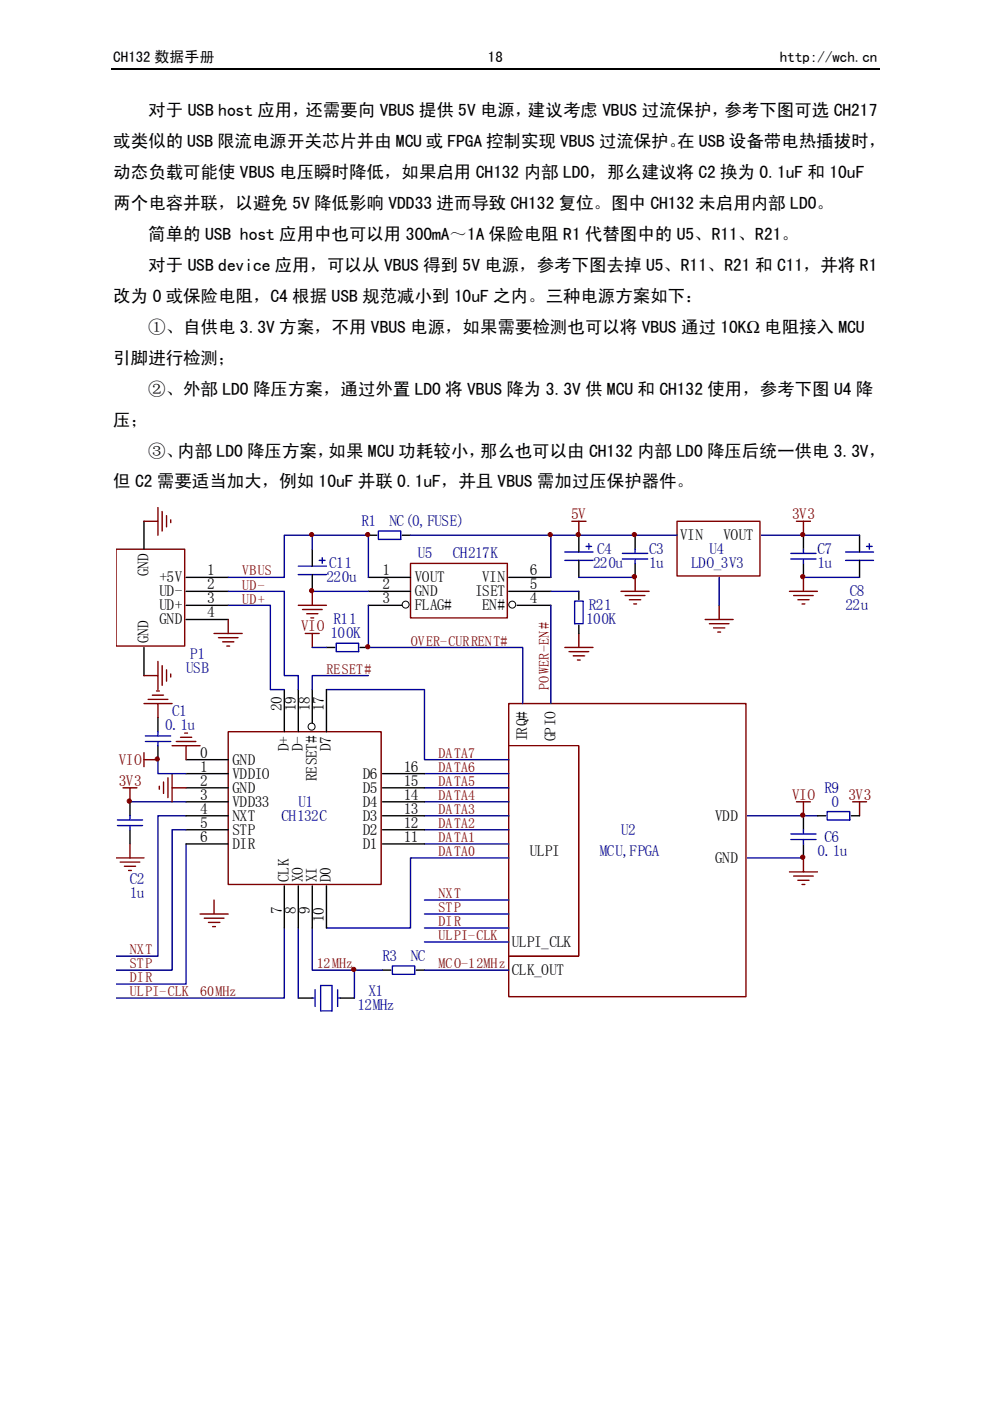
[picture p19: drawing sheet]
<svg xmlns="http://www.w3.org/2000/svg" width="210mm" height="297mm" viewBox="0 0 210 297" stroke-linecap="round" stroke-linejoin="round" font-family="sans-serif">
<defs><g id="words">
<g font-size="3.7">
<text x="31.4" y="24.6">对于 USB host 应用，还需要向 VBUS 提供 5V 电源，建议考虑 VBUS 过流保护，参考下图可选 CH217</text>
<text x="24" y="31.2">或类似的 USB 限流电源开关芯片并由 MCU 或 FPGA 控制实现 VBUS 过流保护。</text>
<text x="143.6" y="31.2">在 USB 设备带电热插拔时，</text>
<text x="24" y="37.7">动态负载可能使 VBUS 电压瞬时降低，如果启用 CH132 内部 LDO，那么建议将 C2 换为 0.1uF 和 10uF</text>
<text x="24" y="44.3">两个电容并联，以避免 5V 降低影响 VDD33 进而导致 CH132 复位。图中 CH132 未启用内部 LDO。</text>
<text x="31.4" y="50.9">简单的 USB host 应用中也可以用 300mA～1A 保险电阻 R1 代替图中的 U5、R11、R21。</text>
<text x="31.4" y="57.4">对于 USB device 应用，可以从 VBUS 得到 5V 电源，参考下图去掉 U5、R11、R21 和 C11，并将 R1</text>
<text x="24" y="64">改为 0 或保险电阻，C4 根据 USB 规范减小到 10uF 之内。三种电源方案如下：</text>
<text x="31.4" y="70.6">①、自供电 3.3V 方案，不用 VBUS 电源，如果需要检测也可以将 VBUS 通过 10KΩ 电阻接入 MCU</text>
<text x="24" y="77.1">引脚进行检测；</text>
<text x="31.4" y="83.7">②、外部 LDO 降压方案，通过外置 LDO 将 VBUS 降为 3.3V 供 MCU 和 CH132 使用，参考下图 U4 降</text>
<text x="24" y="90.2">压；</text>
<text x="31.4" y="96.8">③、内部 LDO 降压方案，如果 MCU 功耗较小，那么也可以由 CH132 内部 LDO 降压后统一供电 3.3V，</text>
<text x="24" y="103.3">但 C2 需要适当加大，例如 10uF 并联 0.1uF，并且 VBUS 需加过压保护器件。</text>
</g>
<g font-size="3.3" fill="#000080">
<text x="76.7" y="111.5">R1</text>
<text x="82.6" y="111.5">NC(0,FUSE)</text>
<text x="88.6" y="118.4">U5</text>
<text x="96" y="118.4">CH217K</text>
<text x="126.6" y="117.5">C4</text>
<text x="137.6" y="117.5">C3</text>
<text x="150.4" y="117.5">U4</text>
<text x="173.4" y="117.5">C7</text>
<text x="69.2" y="123.4">220u</text>
<text x="69.8" y="120.5">C11</text>
<text x="125.7" y="120.5">220u</text>
<text x="137.6" y="120.5">1u</text>
<text x="146.6" y="120.5">LDO_3V3</text>
<text x="173.4" y="120.5">1u</text>
<text x="124.8" y="129.4">R21</text>
<text x="179.3" y="129.4">22u</text>
<text x="180.2" y="126.4">C8</text>
<text x="70.1" y="135.3">100K</text>
<text x="70.7" y="132.4">R11</text>
<text x="124.2" y="132.4">100K</text>
<text x="39.5" y="142.8">USB</text>
<text x="40.3" y="139.8">P1</text>
<text x="35" y="154.7">0.1u</text>
<text x="36.5" y="151.7">C1</text>
<text x="63.3" y="171">U1</text>
<text x="174.8" y="168">R9</text>
<text x="176.3" y="171">0</text>
<text x="59.7" y="174">CH132C</text>
<text x="131.7" y="177">U2</text>
<text x="174.8" y="178.5">C6</text>
<text x="127.2" y="181.4">MCU,FPGA</text>
<text x="173.4" y="181.4">0.1u</text>
<text x="27.6" y="187.4">C2</text>
<text x="27.6" y="190.4">1u</text>
<text x="81.1" y="203.7">R3</text>
<text x="87.1" y="203.7">NC</text>
<text x="75.8" y="214.2">12MHz</text>
<text x="78.1" y="211.2">X1</text>
</g>
<g font-size="3.3" fill="#800000">
<text x="121.1" y="110.1">5V</text>
<text x="168" y="110.1">3V3</text>
<text x="63.9" y="133.8">VIO</text>
<text x="25.2" y="166.6">3V3</text>
<text x="25.2" y="162.1">VIO</text>
<text x="168" y="169.5">VIO</text>
<text x="179.9" y="169.5">3V3</text>
</g>
<g font-size="3.3">
<text x="144.2" y="114.5">VIN</text>
<text x="153.4" y="114.5">VOUT</text>
<text x="31.5" y="122.1" transform="rotate(-90 31.5 122.1)">GND</text>
<text x="33.8" y="123.4">+5V</text>
<text x="43.9" y="121.9">1</text>
<text x="43.9" y="125">2</text>
<text x="81.1" y="125">2</text>
<text x="81.1" y="121.9">1</text>
<text x="88" y="123.4">VOUT</text>
<text x="102.2" y="123.4">VIN</text>
<text x="112.4" y="121.9">6</text>
<text x="112.4" y="125">5</text>
<text x="33.8" y="129.4">UD+</text>
<text x="33.8" y="126.4">UD-</text>
<text x="43.9" y="130.9">4</text>
<text x="43.9" y="127.9">3</text>
<text x="81.1" y="127.9">3</text>
<text x="88" y="126.4">GND</text>
<text x="88" y="129.4">FLAG#</text>
<text x="100.8" y="126.4">ISET</text>
<text x="102.2" y="129.4">EN#</text>
<text x="112.4" y="127.9">4</text>
<text x="31.5" y="136.4" transform="rotate(-90 31.5 136.4)">GND</text>
<text x="33.8" y="132.4">GND</text>
<text x="59.7" y="150.7" transform="rotate(-90 59.7 150.7)">20</text>
<text x="62.7" y="150.7" transform="rotate(-90 62.7 150.7)">19</text>
<text x="65.7" y="150.7" transform="rotate(-90 65.7 150.7)">18</text>
<text x="68.7" y="150.7" transform="rotate(-90 68.7 150.7)">17</text>
<text x="42.5" y="160.6">0</text>
<text x="61.2" y="159.3" transform="rotate(-90 61.2 159.3)">D+</text>
<text x="64.2" y="159.3" transform="rotate(-90 64.2 159.3)">D-</text>
<text x="70.1" y="159.3" transform="rotate(-90 70.1 159.3)">D7</text>
<text x="111.8" y="157.2" transform="rotate(-90 111.8 157.2)">IRQ#</text>
<text x="117.8" y="157.2" transform="rotate(-90 117.8 157.2)">GPIO</text>
<text x="42.5" y="163.6">1</text>
<text x="42.5" y="166.6">2</text>
<text x="49.3" y="165.1">VDDIO</text>
<text x="49.3" y="162.1">GND</text>
<text x="67.2" y="165.6" transform="rotate(-90 67.2 165.6)">RESET#</text>
<text x="77" y="165.1">D6</text>
<text x="85.6" y="163.6">16</text>
<text x="85.6" y="166.6">15</text>
<text x="42.5" y="169.5">3</text>
<text x="42.5" y="172.5">4</text>
<text x="49.3" y="171">VDD33</text>
<text x="49.3" y="168">GND</text>
<text x="77" y="171">D4</text>
<text x="77" y="168">D5</text>
<text x="85.6" y="169.5">14</text>
<text x="85.6" y="172.5">13</text>
<text x="42.5" y="175.5">5</text>
<text x="42.5" y="178.5">6</text>
<text x="49.3" y="177">STP</text>
<text x="49.3" y="174">NXT</text>
<text x="49.3" y="179.9">DIR</text>
<text x="77" y="177">D2</text>
<text x="77" y="174">D3</text>
<text x="77" y="179.9">D1</text>
<text x="85.6" y="175.5">12</text>
<text x="85.6" y="178.5">11</text>
<text x="151.6" y="174">VDD</text>
<text x="112.4" y="181.4">ULPI</text>
<text x="151.6" y="182.9">GND</text>
<text x="61.2" y="187" transform="rotate(-90 61.2 187)">CLK</text>
<text x="64.2" y="187" transform="rotate(-90 64.2 187)">XO</text>
<text x="67.2" y="187" transform="rotate(-90 67.2 187)">XI</text>
<text x="70.1" y="187" transform="rotate(-90 70.1 187)">D0</text>
<text x="59.7" y="193.8" transform="rotate(-90 59.7 193.8)">7</text>
<text x="62.7" y="193.8" transform="rotate(-90 62.7 193.8)">8</text>
<text x="65.7" y="193.8" transform="rotate(-90 65.7 193.8)">9</text>
<text x="68.7" y="195.6" transform="rotate(-90 68.7 195.6)">10</text>
<text x="108.5" y="200.8">ULPI_CLK</text>
<text x="108.5" y="206.7">CLK_OUT</text>
</g>
<g font-size="3.2">
<text x="24" y="13.2">CH132 数据手册</text>
<text x="103.4" y="13.2">18</text>
<text x="165.4" y="13.2">http://wch.cn</text>
</g>
<g font-size="3" fill="#800000">
<text x="51.4" y="125">UD-</text>
<text x="51.4" y="122">VBUS</text>
<text x="51.4" y="128">UD+</text>
<text x="87.1" y="136.9">OVER-CURRENT#</text>
<text x="69.2" y="142.8">RESET#</text>
<text x="116.3" y="146.2" transform="rotate(-90 116.3 146.2)">POWER-EN#</text>
<text x="93" y="160.7">DATA7</text>
<text x="93" y="163.6">DATA6</text>
<text x="93" y="166.6">DATA5</text>
<text x="93" y="169.6">DATA4</text>
<text x="93" y="172.6">DATA3</text>
<text x="93" y="175.5">DATA2</text>
<text x="93" y="178.5">DATA1</text>
<text x="93" y="181.5">DATA0</text>
<text x="93" y="190.4">NXT</text>
<text x="93" y="193.4">STP</text>
<text x="93" y="196.4">DIR</text>
<text x="27.6" y="202.3">NXT</text>
<text x="93" y="199.3">ULPI-CLK</text>
<text x="27.6" y="205.3">STP</text>
<text x="27.6" y="208.3">DIR</text>
<text x="67.1" y="205.3">12MHz</text>
<text x="93" y="205.3">MCO-12MHz</text>
<text x="27.6" y="211.2">ULPI-CLK</text>
<text x="42.5" y="211.2">60MHz</text>
</g>
</g></defs>
<path d="M23.5 14.6h163" fill="none" stroke="#000" stroke-width=".25"/>
<path d="M24.6 107.6h160.3v106.7h-160.3z" fill-rule="evenodd" fill="#fff"/>
<path d="M24.6 116.4h14.6v20.6h-14.6z" fill-rule="evenodd" fill="#fff" stroke="#800000" stroke-width=".3"/>
<path d="M30.5 110.5v5.9M134.7 113.5v2.9M134.7 119.5v2.9M30.5 137.3v5.9M39.5 122.4h8.9M39.5 131.3h8.9M39.5 128.3h8.9M39.5 125.4h8.9M27.6 170v3M27.6 175.9v3M63.2 211.6h3M72.2 211.6h2.9" fill="none" stroke="#000" stroke-width=".3"/>
<g fill="none" stroke="#00f" stroke-width=".3">
<path d="M132 117.3h5.3M132 118.5h5.3M134.7 116.4v.9M134.7 118.5v1M24.9 173.8h5.3M24.9 175h5.3M27.6 173v.8M27.6 175v.9M66.2 211.6h.6M66.8 209.8v3.6M68 208.9h2.4v5.4h-2.4zM71.6 209.8v3.6"/>
<path d="M71.6 211.6h.6"/>
</g>
<g fill="none" stroke="#800000" stroke-width=".3">
<path d="M30.5 110.5h3M33.5 107.6v5.9M34.4 108.4v4.2M35.3 109.3v2.4M36.2 110.2v.6M45.4 134.3h6M46.3 135.2h4.2M47.2 136.1h2.4M48.1 137h.6M48.4 131.3v3M63.2 128.3h6M64.1 129.2h4.2"/>
<path d="M65 130.1h2.4M65.9 131h.6M66.2 125.4v2.9M119.8 137.3h5.9M120.6 138.2h4.2M121.5 139.1h2.5M122.4 139.9h.6M122.7 134.3v3M30.5 143.2h3M33.5 140.2v6M34.4 141.1v4.2M35.3 142v2.4"/>
<path d="M36.2 142.9v.6M26.1 167h2.9M27.6 167v3M27.6 178.9v3M24.6 181.9h5.9M25.5 182.8h4.1M26.4 183.7h2.3M27.3 184.6h.6M42.4 193.8h6M43.3 194.7h4.2M44.2 195.6h2.4M45.1 196.5h.6"/>
<path d="M45.4 190.8v3M167.4 184.9h5.9M168.3 185.7h4.1M169.2 186.6h2.3M170.1 187.5h.5M170.3 181.9v3"/>
</g>
<path d="M87 119.5h20.6v11.5h-20.6z" fill-rule="evenodd" fill="#fff" stroke="#800000" stroke-width=".3"/>
<g fill="none" stroke="#000" stroke-width=".21">
<circle cx="86" cy="128.2" r=".74"/>
<circle cx="108.6" cy="128.2" r=".74"/>
</g>
<path d="M66.2 116.4v3.6M78.1 113.5h1.8M85.3 113.5h1.7M66.2 121.8v3.6M78.1 128.3h7.2M78.1 122.4h8.9M78.1 125.4h8.9M107.9 122.4h8.9M107.9 125.4h8.9M109.6 128.3h7.2M122.7 125.4v1.8M122.7 132.5v1.8" fill="none" stroke="#000" stroke-width=".3"/>
<path d="M67.7 118.8h1.2M68.3 118.2v1.3M80.2 112.6h4.8v1.8h-4.8zM63.2 120h6M63.2 121.8h6M121.8 127.5h1.9v4.7h-1.9z" fill="none" stroke="#00f" stroke-width=".3"/>
<path d="M121.2 110.5h3M122.7 110.5v3" fill="none" stroke="#800000" stroke-width=".3"/>
<path d="M143.6 110.5h17.5v11.6h-17.5z" fill-rule="evenodd" fill="#fff" stroke="#800000" stroke-width=".3"/>
<g fill="none" stroke="#800000" stroke-width=".3">
<path d="M168.9 110.5h2.9M170.3 110.5v3M131.7 125.4h5.9M132.5 126.3h4.2M133.4 127.2h2.4M134.4 128h.6M134.7 122.4v3M149.5 131.3h5.9M150.4 132.2h4.2M151.3 133.1h2.4M152.2 134h.6M152.5 128.3v3"/>
<path d="M167.4 125.4h5.9M168.3 126.3h4.1M169.2 127.2h2.3M170.1 128h.5M170.3 122.4v3M180.8 170h2.9M182.2 170v3"/>
</g>
<g fill="none" stroke="#00f" stroke-width=".3">
<path d="M119.8 117h5.9M119.8 118.8h5.9M124.2 115.9h1.2M124.8 115.3v1.1M167.7 117.3h5.3M167.7 118.5h5.3M170.3 116.4v.9M170.3 118.5v1M179.3 117h5.9M179.3 118.8h5.9M183.7 115.9h1.2M184.3 115.3v1.1"/>
<path d="M167.7 176.8h5.3M167.7 178h5.3M170.3 175.9v.9M170.3 178v.9"/>
</g>
<path d="M122.7 113.5v3.5M122.7 118.8v3.6M170.3 113.5v2.9M170.3 119.5v2.9M182.2 113.5v3.5M182.2 118.8v3.6M170.3 173v2.9M170.3 178.9v3" fill="none" stroke="#000" stroke-width=".3"/>
<path d="M107.9 149.2h50.3v62.1h-50.3z" fill-rule="evenodd" fill="#fff" stroke="#800000" stroke-width=".3"/>
<g fill="none" stroke="#000080" stroke-width=".3">
<path d="M66.2 113.5v2.9M87 113.5h29.8M143.6 113.5h-26.8v8.9M161.4 113.5h20.8M48.4 122.4h11.9v-8.9h17.8v8.9M66.2 125.4h11.9M66.2 137.3h3M78.1 128.3v9h32.7v11.9M116.8 128.3v20.9M116.8 125.4h5.9M122.7 122.4h12M152.5 122.4v5.9"/>
<path d="M170.3 122.4h11.9M69.2 146.2h20.8v14.9h17.9M39.5 178.9v29.7h-14.9M39.5 173h-6v29.7h-8.9M90 167h17.9M90 170h17.9M90 173h17.9M90 175.9h17.9M90 178.9h17.9M90 164h17.9M158.5 173h14.8M60.3 196.8v14.8h-35.7"/>
<path d="M63.2 196.8v14.8M66.2 196.8v8.9h8.9v5.9M90 190.8h17.9M90 193.8h17.9M90 196.8h17.9M90 199.7h17.9M107.9 181.9h-20.9v14.9h-17.8M158.5 181.9h11.8M75.1 205.7h6M90 205.7h17.9"/>
</g>
<path d="M107.9 158.1h14.8v44.6h-14.8" fill="none" stroke="#800000" stroke-width=".21"/>
<g fill="#800000" stroke="#800000" stroke-width=".21">
<circle cx="170.2" cy="181.7" r=".45"/>
<circle cx="134.5" cy="122.3" r=".46"/>
<circle cx="134.5" cy="113.3" r=".45"/>
<circle cx="66.1" cy="125.2" r=".44"/>
<circle cx="122.6" cy="113.3" r=".44"/>
<circle cx="170.2" cy="122.3" r=".45"/>
<circle cx="170.2" cy="113.3" r=".45"/>
<circle cx="116.7" cy="113.3" r=".44"/>
<circle cx="78" cy="113.3" r=".44"/>
<circle cx="66.1" cy="113.3" r=".44"/>
<circle cx="78" cy="137.1" r=".44"/>
<circle cx="170.2" cy="172.8" r=".45"/>
</g>
<path d="M69.2 137.3h1.8M76.3 137.3h1.8M33.5 152.1v3M33.5 158.1v3M173.3 173h1.8M180.5 173h1.7M81.1 205.7h1.8M88.2 205.7h1.8" fill="none" stroke="#000" stroke-width=".3"/>
<path d="M71.3 136.4h4.7v1.8h-4.7zM30.8 156h5.4M30.8 157.2h5.4M33.5 155.1v.9M33.5 157.2v.9M175.4 172.1h4.8v1.7h-4.8zM83.2 204.8h4.7v1.8h-4.7z" fill="none" stroke="#00f" stroke-width=".3"/>
<path d="M64.7 134.3h3M66.2 134.3v3M30.5 159.6v2.9M30.5 149.2h6M31.4 148.3h4.2M32.3 147.4h2.4M33.2 146.5h.6M33.5 149.2v2.9M30.5 161.1h3M168.9 170h2.9M170.3 170v3" fill="none" stroke="#800000" stroke-width=".3"/>
<path d="M48.4 155.1h32.4v32.4h-32.4z" fill-rule="evenodd" fill="#fff" stroke="#800000" stroke-width=".3"/>
<g fill="none" stroke="#000" stroke-width=".3">
<path d="M60.3 146.2v8.9M63.2 146.2v8.9M66.2 146.2v7.1M69.2 146.2v8.9M39.5 175.9h8.9M39.5 170h8.9M39.5 173h8.9M39.5 178.9h8.9M39.5 164h8.9M39.5 167h8.9M39.5 161.1h8.9M81.1 175.9h8.9"/>
<path d="M81.1 170h8.9M81.1 173h8.9M81.1 178.9h8.9M81.1 164h8.9M81.1 167h8.9M60.3 187.8v9M63.2 187.8v9M66.2 187.8v9M69.2 187.8v9"/>
</g>
<circle cx="66.1" cy="154.1" r=".74" fill="none" stroke="#000" stroke-width=".21"/>
<path d="M48.4 128.3h8.9v17.9h3M48.4 125.4h11.9v17.8h2.9v3M78.1 143.2h-11.9v3M27.6 170h11.9M33.5 161.1v2.9h6M39.5 175.9h-3v29.8h-11.9" fill="none" stroke="#000080" stroke-width=".3"/>
<g fill="#800000" stroke="#800000" stroke-width=".21">
<circle cx="75" cy="205.5" r=".44"/>
<circle cx="27.4" cy="169.8" r=".45"/>
<circle cx="33.3" cy="160.9" r=".44"/>
</g>
<path d="M36.5 158.1h5.9M37.4 157.2h4.1M38.3 156.3h2.3M39.2 155.4h.6M39.5 158.1v3M33.8 166.7v.6M34.7 165.8v2.4M35.6 164.9v4.2M36.5 164v6M36.5 167h3" fill="none" stroke="#800000" stroke-width=".3"/>
<use href="#words"/>
</svg>
